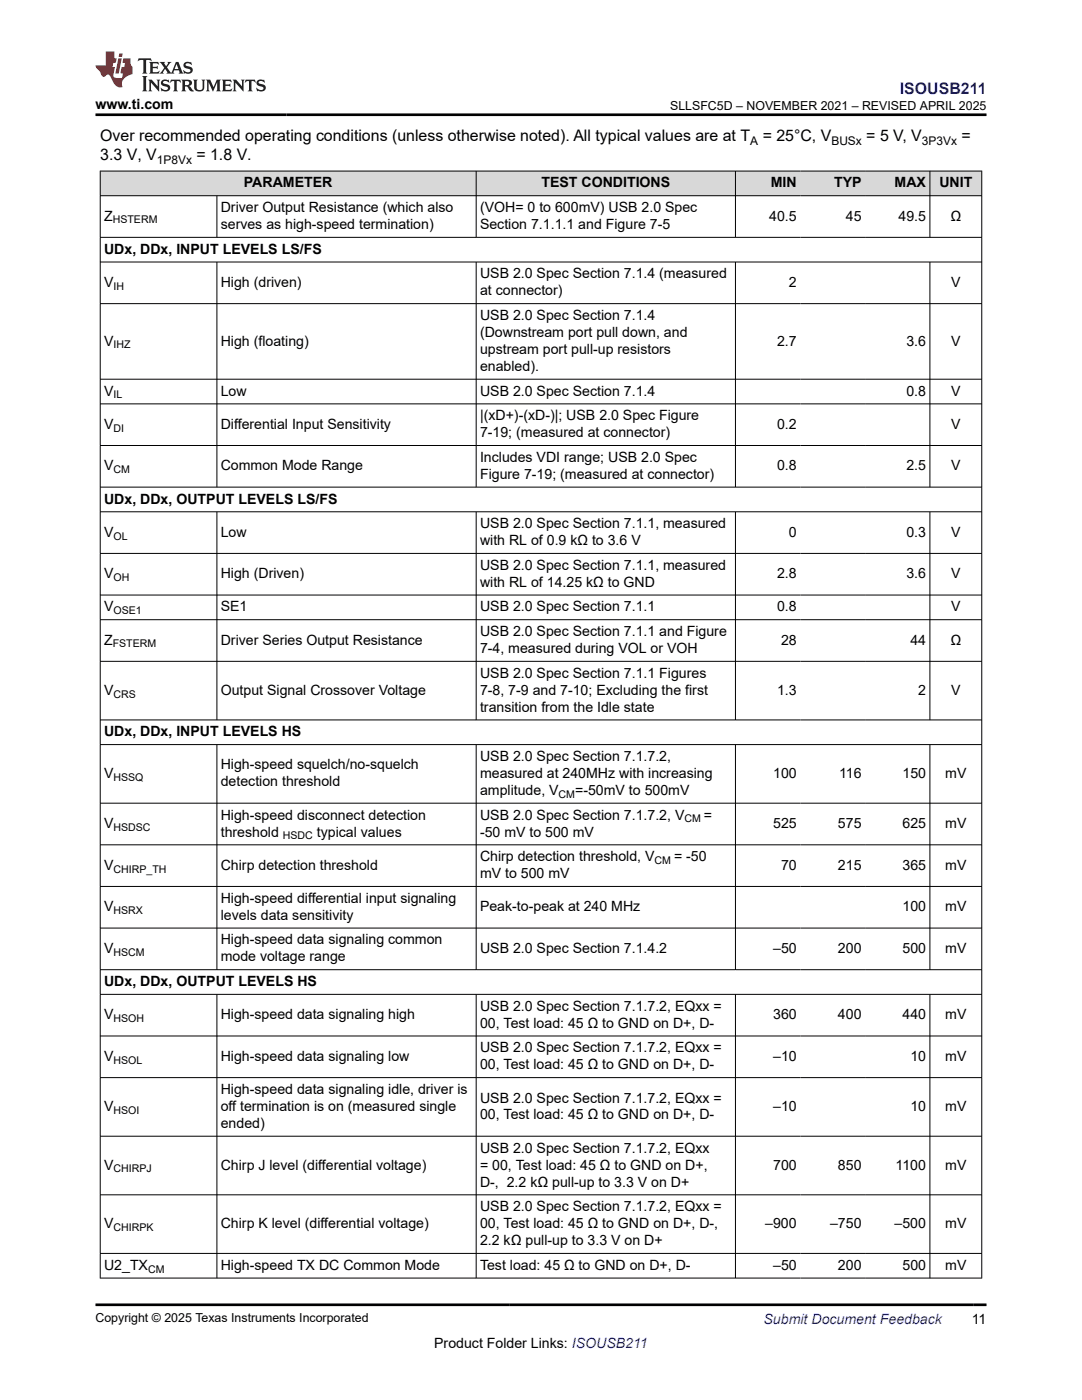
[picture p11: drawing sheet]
<svg xmlns="http://www.w3.org/2000/svg" width="216mm" height="279mm" viewBox="0 0 216 279" stroke-linecap="round" stroke-linejoin="round" font-family="sans-serif">
<defs><g id="words">
<text font-size="3.2" fill="#00f" x="179.6" y="18.7">ISOUSB211</text>
<g font-size="3.2">
<text x="20" y="28.2">Over recommended operating conditions (unless otherwise noted). All typical values are at T</text>
<text x="152.2" y="28.2">= 25°C, V</text>
<text x="172.9" y="28.2">= 5 V, V</text>
<text x="191.9" y="28.2">=</text>
<text x="20" y="32">3.3 V, V</text>
<text x="39.2" y="32">= 1.8 V.</text>
</g>
<g font-size="2.8">
<text x="19" y="21.8">www.ti.com</text>
<text x="48.7" y="37.4">PARAMETER</text>
<text x="108" y="37.4">TEST CONDITIONS</text>
<text x="153.8" y="37.4">MIN</text>
<text x="166.4" y="37.4">TYP</text>
<text x="178.5" y="37.4">MAX</text>
<text x="187.4" y="37.4">UNIT</text>
<text x="20.8" y="44">Z</text>
<text x="44" y="42.3">Driver Output Resistance (which also</text>
<text x="44" y="45.7">serves as high-speed termination)</text>
<text x="95.8" y="42.3">(VOH= 0 to 600mV) USB 2.0 Spec</text>
<text x="95.8" y="45.7">Section 7.1.1.1 and Figure 7-5</text>
<text x="153.5" y="44">40.5</text>
<text x="168.8" y="44">45</text>
<text x="179.3" y="44">49.5</text>
<text x="189.6" y="44">Ω</text>
<text x="20.8" y="50.6">UDx, DDx, INPUT LEVELS LS/FS</text>
<text x="20.8" y="57.3">V</text>
<text x="44" y="57.3">High (driven)</text>
<text x="95.8" y="55.6">USB 2.0 Spec Section 7.1.4 (measured</text>
<text x="95.8" y="59">at connector)</text>
<text x="157.4" y="57.3">2</text>
<text x="189.8" y="57.3">V</text>
<text x="95.8" y="63.9">USB 2.0 Spec Section 7.1.4</text>
<text x="20.8" y="69">V</text>
<text x="44" y="69">High (floating)</text>
<text x="95.8" y="67.3">(Downstream port pull down, and</text>
<text x="95.8" y="70.6">upstream port pull-up resistors</text>
<text x="155.1" y="69">2.7</text>
<text x="180.9" y="69">3.6</text>
<text x="189.8" y="69">V</text>
<text x="95.8" y="74">enabled).</text>
<text x="20.8" y="79">V</text>
<text x="44" y="79">Low</text>
<text x="95.8" y="79">USB 2.0 Spec Section 7.1.4</text>
<text x="95.8" y="83.9">|(xD+)-(xD-)|; USB 2.0 Spec Figure</text>
<text x="180.9" y="79">0.8</text>
<text x="189.8" y="79">V</text>
<text x="20.8" y="85.6">V</text>
<text x="44" y="85.6">Differential Input Sensitivity</text>
<text x="95.8" y="87.3">7-19; (measured at connector)</text>
<text x="155.1" y="85.6">0.2</text>
<text x="189.8" y="85.6">V</text>
<text x="20.8" y="93.9">V</text>
<text x="44" y="93.9">Common Mode Range</text>
<text x="95.8" y="92.2">Includes VDI range; USB 2.0 Spec</text>
<text x="95.8" y="95.6">Figure 7-19; (measured at connector)</text>
<text x="155.1" y="93.9">0.8</text>
<text x="180.9" y="93.9">2.5</text>
<text x="189.8" y="93.9">V</text>
<text x="20.8" y="100.5">UDx, DDx, OUTPUT LEVELS LS/FS</text>
<text x="20.8" y="107.1">V</text>
<text x="44" y="107.1">Low</text>
<text x="95.8" y="105.4">USB 2.0 Spec Section 7.1.1, measured</text>
<text x="157.4" y="107.1">0</text>
<text x="180.9" y="107.1">0.3</text>
<text x="189.8" y="107.1">V</text>
<text x="95.8" y="108.8">with RL of 0.9 kΩ to 3.6 V</text>
<text x="95.8" y="113.7">USB 2.0 Spec Section 7.1.1, measured</text>
<text x="20.8" y="115.4">V</text>
<text x="44" y="115.4">High (Driven)</text>
<text x="95.8" y="117.1">with RL of 14.25 kΩ to GND</text>
<text x="155.1" y="115.4">2.8</text>
<text x="180.9" y="115.4">3.6</text>
<text x="189.8" y="115.4">V</text>
<text x="20.8" y="122">V</text>
<text x="44" y="122">SE1</text>
<text x="95.8" y="122">USB 2.0 Spec Section 7.1.1</text>
<text x="155.1" y="122">0.8</text>
<text x="189.8" y="122">V</text>
<text x="20.8" y="128.6">Z</text>
<text x="44" y="128.6">Driver Series Output Resistance</text>
<text x="95.8" y="126.9">USB 2.0 Spec Section 7.1.1 and Figure</text>
<text x="95.8" y="130.3">7-4, measured during VOL or VOH</text>
<text x="155.8" y="128.6">28</text>
<text x="181.6" y="128.6">44</text>
<text x="189.6" y="128.6">Ω</text>
<text x="95.8" y="135.3">USB 2.0 Spec Section 7.1.1 Figures</text>
<text x="20.8" y="138.6">V</text>
<text x="44" y="138.6">Output Signal Crossover Voltage</text>
<text x="95.8" y="138.6">7-8, 7-9 and 7-10; Excluding the first</text>
<text x="95.8" y="142">transition from the Idle state</text>
<text x="155.1" y="138.6">1.3</text>
<text x="183.2" y="138.6">2</text>
<text x="189.8" y="138.6">V</text>
<text x="20.8" y="147">UDx, DDx, INPUT LEVELS HS</text>
<text x="20.8" y="155.3">V</text>
<text x="44" y="153.6">High-speed squelch/no-squelch</text>
<text x="95.8" y="151.9">USB 2.0 Spec Section 7.1.7.2,</text>
<text x="95.8" y="155.3">measured at 240MHz with increasing</text>
<text x="154.3" y="155.3">100</text>
<text x="167.4" y="155.3">116</text>
<text x="180.1" y="155.3">150</text>
<text x="188.6" y="155.3">mV</text>
<text x="44" y="157">detection threshold</text>
<text x="95.8" y="158.6">amplitude, V</text>
<text x="114.8" y="158.6">=-50mV to 500mV</text>
<text x="20.8" y="165.3">V</text>
<text x="44" y="163.6">High-speed disconnect detection</text>
<text x="44" y="167">threshold</text>
<text x="63.2" y="167">typical values</text>
<text x="95.8" y="167">-50 mV to 500 mV</text>
<text x="95.8" y="163.6">USB 2.0 Spec Section 7.1.7.2, V</text>
<text x="140.5" y="163.6">=</text>
<text x="154.3" y="165.3">525</text>
<text x="167.2" y="165.3">575</text>
<text x="180.1" y="165.3">625</text>
<text x="188.6" y="165.3">mV</text>
<text x="20.8" y="173.6">V</text>
<text x="44" y="173.6">Chirp detection threshold</text>
<text x="95.8" y="171.9">Chirp detection threshold, V</text>
<text x="134.5" y="171.9">= -50</text>
<text x="155.8" y="173.6">70</text>
<text x="167.2" y="173.6">215</text>
<text x="180.1" y="173.6">365</text>
<text x="188.6" y="173.6">mV</text>
<text x="95.8" y="175.3">mV to 500 mV</text>
<text x="20.8" y="181.9">V</text>
<text x="44" y="180.2">High-speed differential input signaling</text>
<text x="44" y="183.6">levels data sensitivity</text>
<text x="95.8" y="181.9">Peak-to-peak at 240 MHz</text>
<text x="180.1" y="181.9">100</text>
<text x="188.6" y="181.9">mV</text>
<text x="20.8" y="190.2">V</text>
<text x="44" y="188.5">High-speed data signaling common</text>
<text x="44" y="191.9">mode voltage range</text>
<text x="95.8" y="190.2">USB 2.0 Spec Section 7.1.4.2</text>
<text x="154.3" y="190.2">–50</text>
<text x="167.2" y="190.2">200</text>
<text x="180.1" y="190.2">500</text>
<text x="188.6" y="190.2">mV</text>
<text x="20.8" y="196.8">UDx, DDx, OUTPUT LEVELS HS</text>
<text x="20.8" y="203.4">V</text>
<text x="44" y="203.4">High-speed data signaling high</text>
<text x="95.8" y="201.7">USB 2.0 Spec Section 7.1.7.2, EQxx =</text>
<text x="154.3" y="203.4">360</text>
<text x="167.2" y="203.4">400</text>
<text x="180.1" y="203.4">440</text>
<text x="188.6" y="203.4">mV</text>
<text x="95.8" y="205.1">00, Test load: 45 Ω to GND on D+, D-</text>
<text x="20.8" y="211.7">V</text>
<text x="44" y="211.7">High-speed data signaling low</text>
<text x="95.8" y="210">USB 2.0 Spec Section 7.1.7.2, EQxx =</text>
<text x="95.8" y="213.4">00, Test load: 45 Ω to GND on D+, D-</text>
<text x="154.3" y="211.7">–10</text>
<text x="181.6" y="211.7">10</text>
<text x="188.6" y="211.7">mV</text>
<text x="20.8" y="221.7">V</text>
<text x="44" y="218.3">High-speed data signaling idle, driver is</text>
<text x="44" y="221.7">off termination is on (measured single</text>
<text x="95.8" y="220">USB 2.0 Spec Section 7.1.7.2, EQxx =</text>
<text x="154.3" y="221.7">–10</text>
<text x="181.6" y="221.7">10</text>
<text x="188.6" y="221.7">mV</text>
<text x="44" y="225.1">ended)</text>
<text x="95.8" y="223.4">00, Test load: 45 Ω to GND on D+, D-</text>
<text x="20.8" y="233.4">V</text>
<text x="44" y="233.4">Chirp J level (differential voltage)</text>
<text x="95.8" y="230">USB 2.0 Spec Section 7.1.7.2, EQxx</text>
<text x="95.8" y="233.4">= 00, Test load: 45 Ω to GND on D+,</text>
<text x="154.3" y="233.4">700</text>
<text x="167.2" y="233.4">850</text>
<text x="178.7" y="233.4">1100</text>
<text x="188.6" y="233.4">mV</text>
<text x="95.8" y="236.8">D-, 2.2 kΩ pull-up to 3.3 V on D+</text>
<text x="20.8" y="245.1">V</text>
<text x="44" y="245.1">Chirp K level (differential voltage)</text>
<text x="95.8" y="241.7">USB 2.0 Spec Section 7.1.7.2, EQxx =</text>
<text x="95.8" y="245.1">00, Test load: 45 Ω to GND on D+, D-,</text>
<text x="152.7" y="245.1">–900</text>
<text x="165.6" y="245.1">–750</text>
<text x="178.5" y="245.1">–500</text>
<text x="188.6" y="245.1">mV</text>
<text x="95.8" y="248.5">2.2 kΩ pull-up to 3.3 V on D+</text>
<text x="20.8" y="253.4">U2_TX</text>
<text x="44" y="253.4">High-speed TX DC Common Mode</text>
<text x="95.8" y="253.4">Test load: 45 Ω to GND on D+, D-</text>
<text x="154.3" y="253.4">–50</text>
<text x="167.2" y="253.4">200</text>
<text x="180.1" y="253.4">500</text>
<text x="188.6" y="253.4">mV</text>
<text x="86.6" y="269">Product Folder Links: ISOUSB211</text>
<text x="193.9" y="264.2">11</text>
</g>
<text font-size="2.8" fill="#00f" x="152.4" y="264.2">Submit Document Feedback</text>
<g font-size="2.5">
<text x="133.7" y="21.9">SLLSFC5D – NOVEMBER 2021 – REVISED APRIL 2025</text>
<text x="19" y="263.9">Copyright © 2025 Texas Instruments Incorporated</text>
</g>
<g font-size="2.4">
<text x="149.7" y="28.9">A</text>
<text x="165.9" y="28.9">BUSx</text>
<text x="184" y="28.9">3P3Vx</text>
<text x="31.3" y="32.7">1P8Vx</text>
</g>
<g font-size="2.1">
<text x="22.5" y="44.6">HSTERM</text>
<text x="22.6" y="57.8">IH</text>
<text x="22.6" y="69.5">IHZ</text>
<text x="22.6" y="79.5">IL</text>
<text x="22.6" y="86.1">DI</text>
<text x="22.6" y="94.4">CM</text>
<text x="22.6" y="107.7">OL</text>
<text x="22.6" y="116">OH</text>
<text x="22.6" y="122.6">OSE1</text>
<text x="22.5" y="129.2">FSTERM</text>
<text x="22.6" y="139.2">CRS</text>
<text x="22.6" y="155.8">HSSQ</text>
<text x="111.5" y="159.2">CM</text>
<text x="22.6" y="165.8">HSDSC</text>
<text x="56.4" y="167.5">HSDC</text>
<text x="136.6" y="164.1">CM</text>
<text x="130.6" y="172.4">CM</text>
<text x="22.6" y="174.1">CHIRP_TH</text>
<text x="22.6" y="182.4">HSRX</text>
<text x="22.6" y="190.7">HSCM</text>
<text x="22.6" y="204">HSOH</text>
<text x="22.6" y="212.3">HSOL</text>
<text x="22.6" y="222.3">HSOI</text>
<text x="22.6" y="234">CHIRPJ</text>
<text x="22.6" y="245.7">CHIRPK</text>
<text x="29.6" y="254">CM</text>
</g>
</g></defs>
<g fill="#d8d8d8">
<path d="M20 34.1h175.9v5h-175.9z" fill-rule="evenodd"/>
<path d="M20.1 34.2h74.9v4.8h-74.9z" fill-rule="evenodd"/>
<path d="M95.1 34.2h51.6v4.8h-51.6z" fill-rule="evenodd"/>
<path d="M146.8 34.2h12.9v4.8h-12.9z" fill-rule="evenodd"/>
<path d="M159.7 34.2h12.9v4.8h-12.9z" fill-rule="evenodd"/>
<path d="M172.6 34.2h12.9v4.8h-12.9z" fill-rule="evenodd"/>
<path d="M185.6 34.2h10.2v4.8h-10.2z" fill-rule="evenodd"/>
</g>
<g fill="none" stroke="#000" stroke-width=".2">
<path d="M19.9 34.1h176.1M19.9 39.1h176.1M20 34.1v221M43.3 39.1v8.3M95 34.1v13.3M146.8 34.1v13.3M185.6 34.1v13.3M195.9 34.1v221M19.9 47.4h176.1M19.9 52.3h176.1M43.3 52.3v45M95 52.3v45"/>
<path d="M146.8 52.3v45M185.6 52.3v45M19.9 60.6h176.1M19.9 75.7h176.1M19.9 80.6h176.1M19.9 88.9h176.1M19.9 97.2h176.1M19.9 102.1h176.1M19.9 110.4h176.1M19.9 118.8h176.1M43.3 102.1v41.6M95 102.1v41.6"/>
<path d="M146.8 102.1v41.6M185.6 102.1v41.6M19.9 123.7h176.1M19.9 132h176.1M19.9 143.7h176.1M19.9 148.6h176.1M43.3 148.6v45M95 148.6v45M146.8 148.6v45M185.6 148.6v45M19.9 160.3h176.1M19.9 168.6h176.1"/>
<path d="M19.9 176.9h176.1M19.9 185.2h176.1M19.9 193.5h176.1M19.9 198.4h176.1M43.3 198.4v56.7M95 198.4v56.7M146.8 198.4v56.7M185.6 198.4v56.7M19.9 206.8h176.1M19.9 215.1h176.1M19.9 226.8h176.1M19.9 238.5h176.1"/>
<path d="M19.9 250.1h176.1M19.9 255.1h176.1"/>
</g>
<path d="M27.7 11.6l-.2 .6 .5-.2h.6v.1v2.2l-.2 .4h1l-.2-.4v-2.2v-.1h.5l.5 .2-.1-.6zM29.8 12.4l.2 .3v1.6l-.2 .4h1.9l.1-.6a1.08 1.08 0 0 1-1.3 .2v-.7h.6l.4 .2v-.7l-.4 .2h-.6v-.5l.2-.2a1 1 0 0 1 1 .3l-.1-.5zM31.8 12.4l1 1.1-1 1.2h.9l-.2-.2 .4-.8 .5 .8-.2 .2h1.6l-.2-.2 .1-.5h1l.1 .5-.1 .2h.9l-.2-.4-.8-1.9h-.5l-1 2.1-.8-1.1 .9-1h-.8l.2 .2-.5 .6-.3-.6 .1-.2zM35.2 12.8l.4 1h-.8zM36.8 12.5a.65 .65 0 0 0-.2 .7 .65 .65 0 0 0 .6 .5l.7 .1 .1 .3a.79 .79 0 0 1-.7 .4 .79 .79 0 0 1-.7-.5l.1 .7 .2-.1a.93 .93 0 0 0 1.1 0 .93 .93 0 0 0 .4-.9 1.46 1.46 0 0 0-1.2-.6l-.1-.3a1.09 1.09 0 0 1 1.2 .2l-.2-.6-.1 .1-.6-.2zM28.4 15.2l.2 .4v2.2l-.2 .4h1l-.2-.4v-2.2l.2-.4zM29.6 15.9l.2 .4v1.5l-.2 .4h.8l-.3-.4v-1.3l1.7 1.8v-2l.2-.4h-.8l.2 .2 .1 1.1-1.2-1.3zM32.3 16a.65 .65 0 0 0-.2 .8 .65 .65 0 0 0 .7 .4l.6 .2 .1 .2a.79 .79 0 0 1-.7 .4 .79 .79 0 0 1-.7-.5l.1 .7 .2-.1a.93 .93 0 0 0 1.1 .1 .93 .93 0 0 0 .4-1 1.46 1.46 0 0 0-1.2-.5l-.1-.4a1.09 1.09 0 0 1 1.2 .2l-.2-.6-.1 .1-.6-.1zM34.1 15.9l-.1 .6a.63 .63 0 0 1 .7-.3l.1 1.6-.3 .4h1l-.2-.4v-1.6a.66 .66 0 0 1 .8 .3l-.1-.6zM36.2 15.9l.2 .4v1.5l-.2 .4h.9l-.2-.2v-.7h.5l.1 .2a.79 .79 0 0 0 1.2 .6l-1-.9a.61 .61 0 0 0 .6-.6 .61 .61 0 0 0-.5-.7zM36.9 16.2h.2a.47 .47 0 0 1 .5 .1 .47 .47 0 0 1 .1 .5l-.2 .1-.6 .1zM38.5 15.9l.2 .2a2.27 2.27 0 0 0 .4 2 1.04 1.04 0 0 0 1.7-.7v-1.3l.2-.2h-.8l.2 .4v1.1a.6 .6 0 0 1-.6 .6 .6 .6 0 0 1-.6-.6v-1.1l.3-.4zM41.1 15.9l.2 .4v1.5l-.2 .4h.7l-.2-.4v-1.4l.9 1.9 .8-1.9v1.4l-.2 .4h1l-.3-.4v-1.5l.3-.4h-.8l-.7 1.5-.7-1.5zM44.3 15.9l.2 .4v1.5l-.2 .4h1.9l.1-.6a1.09 1.09 0 0 1-1.3 .2v-.7h.6l.4 .2v-.6l-.4 .2h-.6v-.6l.2-.1a1.01 1.01 0 0 1 1 .3l-.1-.6zM46.4 15.9l.3 .4v1.5l-.3 .4h.8l-.2-.4v-1.3l1.6 1.8v-2l.2-.4h-.7l.2 .2v1.1l-1.2-1.3zM49 15.9l-.1 .6a.63 .63 0 0 1 .8-.3v1.6l-.3 .4h1l-.2-.4v-1.6a.66 .66 0 0 1 .8 .3l-.1-.6zM51.4 16a.65 .65 0 0 0-.2 .8 .65 .65 0 0 0 .6 .4l.6 .2 .2 .2a.79 .79 0 0 1-.8 .4 .79 .79 0 0 1-.6-.5l.1 .7 .2-.1a.93 .93 0 0 0 1 .1 .93 .93 0 0 0 .5-1 1.46 1.46 0 0 0-1.3-.5l-.1-.4a1.09 1.09 0 0 1 1.3 .2l-.2-.6-.2 .1-.5-.1z" fill="#231f20"/>
<path d="M21.1 10.3v2.7h-2.1l.1 .4 .9 1a.95 .95 0 0 0 .9 .9 .59 .59 0 0 1 .6-.4 .59 .59 0 0 1 .5 .3l.4 .8a1.59 1.59 0 0 0 2.1 1.4 1.61 1.61 0 0 1 1-2.3l1-.3-.1-1.5a1.59 1.59 0 0 1-.4-1.7h-1.4l-.2 .9h.5l-.1 .9h-.5l-.2 .9v.3l.4 .1-.2 .9h-.6a.73 .73 0 0 1-1.1-.7l.3-1.5h-.5l.2-.9h.5l.2-.9h-.5v-1.3zM23.6 11.6l-.6 3.1h.7l.6-3.1zM23.8 10.7l-.1 .6h.7l.1-.6z" fill="#ed1c24"/>
<path d="M19 22.9h177.8M19 260.4h177.8" fill="none" stroke="#000" stroke-width=".53"/>
<use href="#words"/>
</svg>
